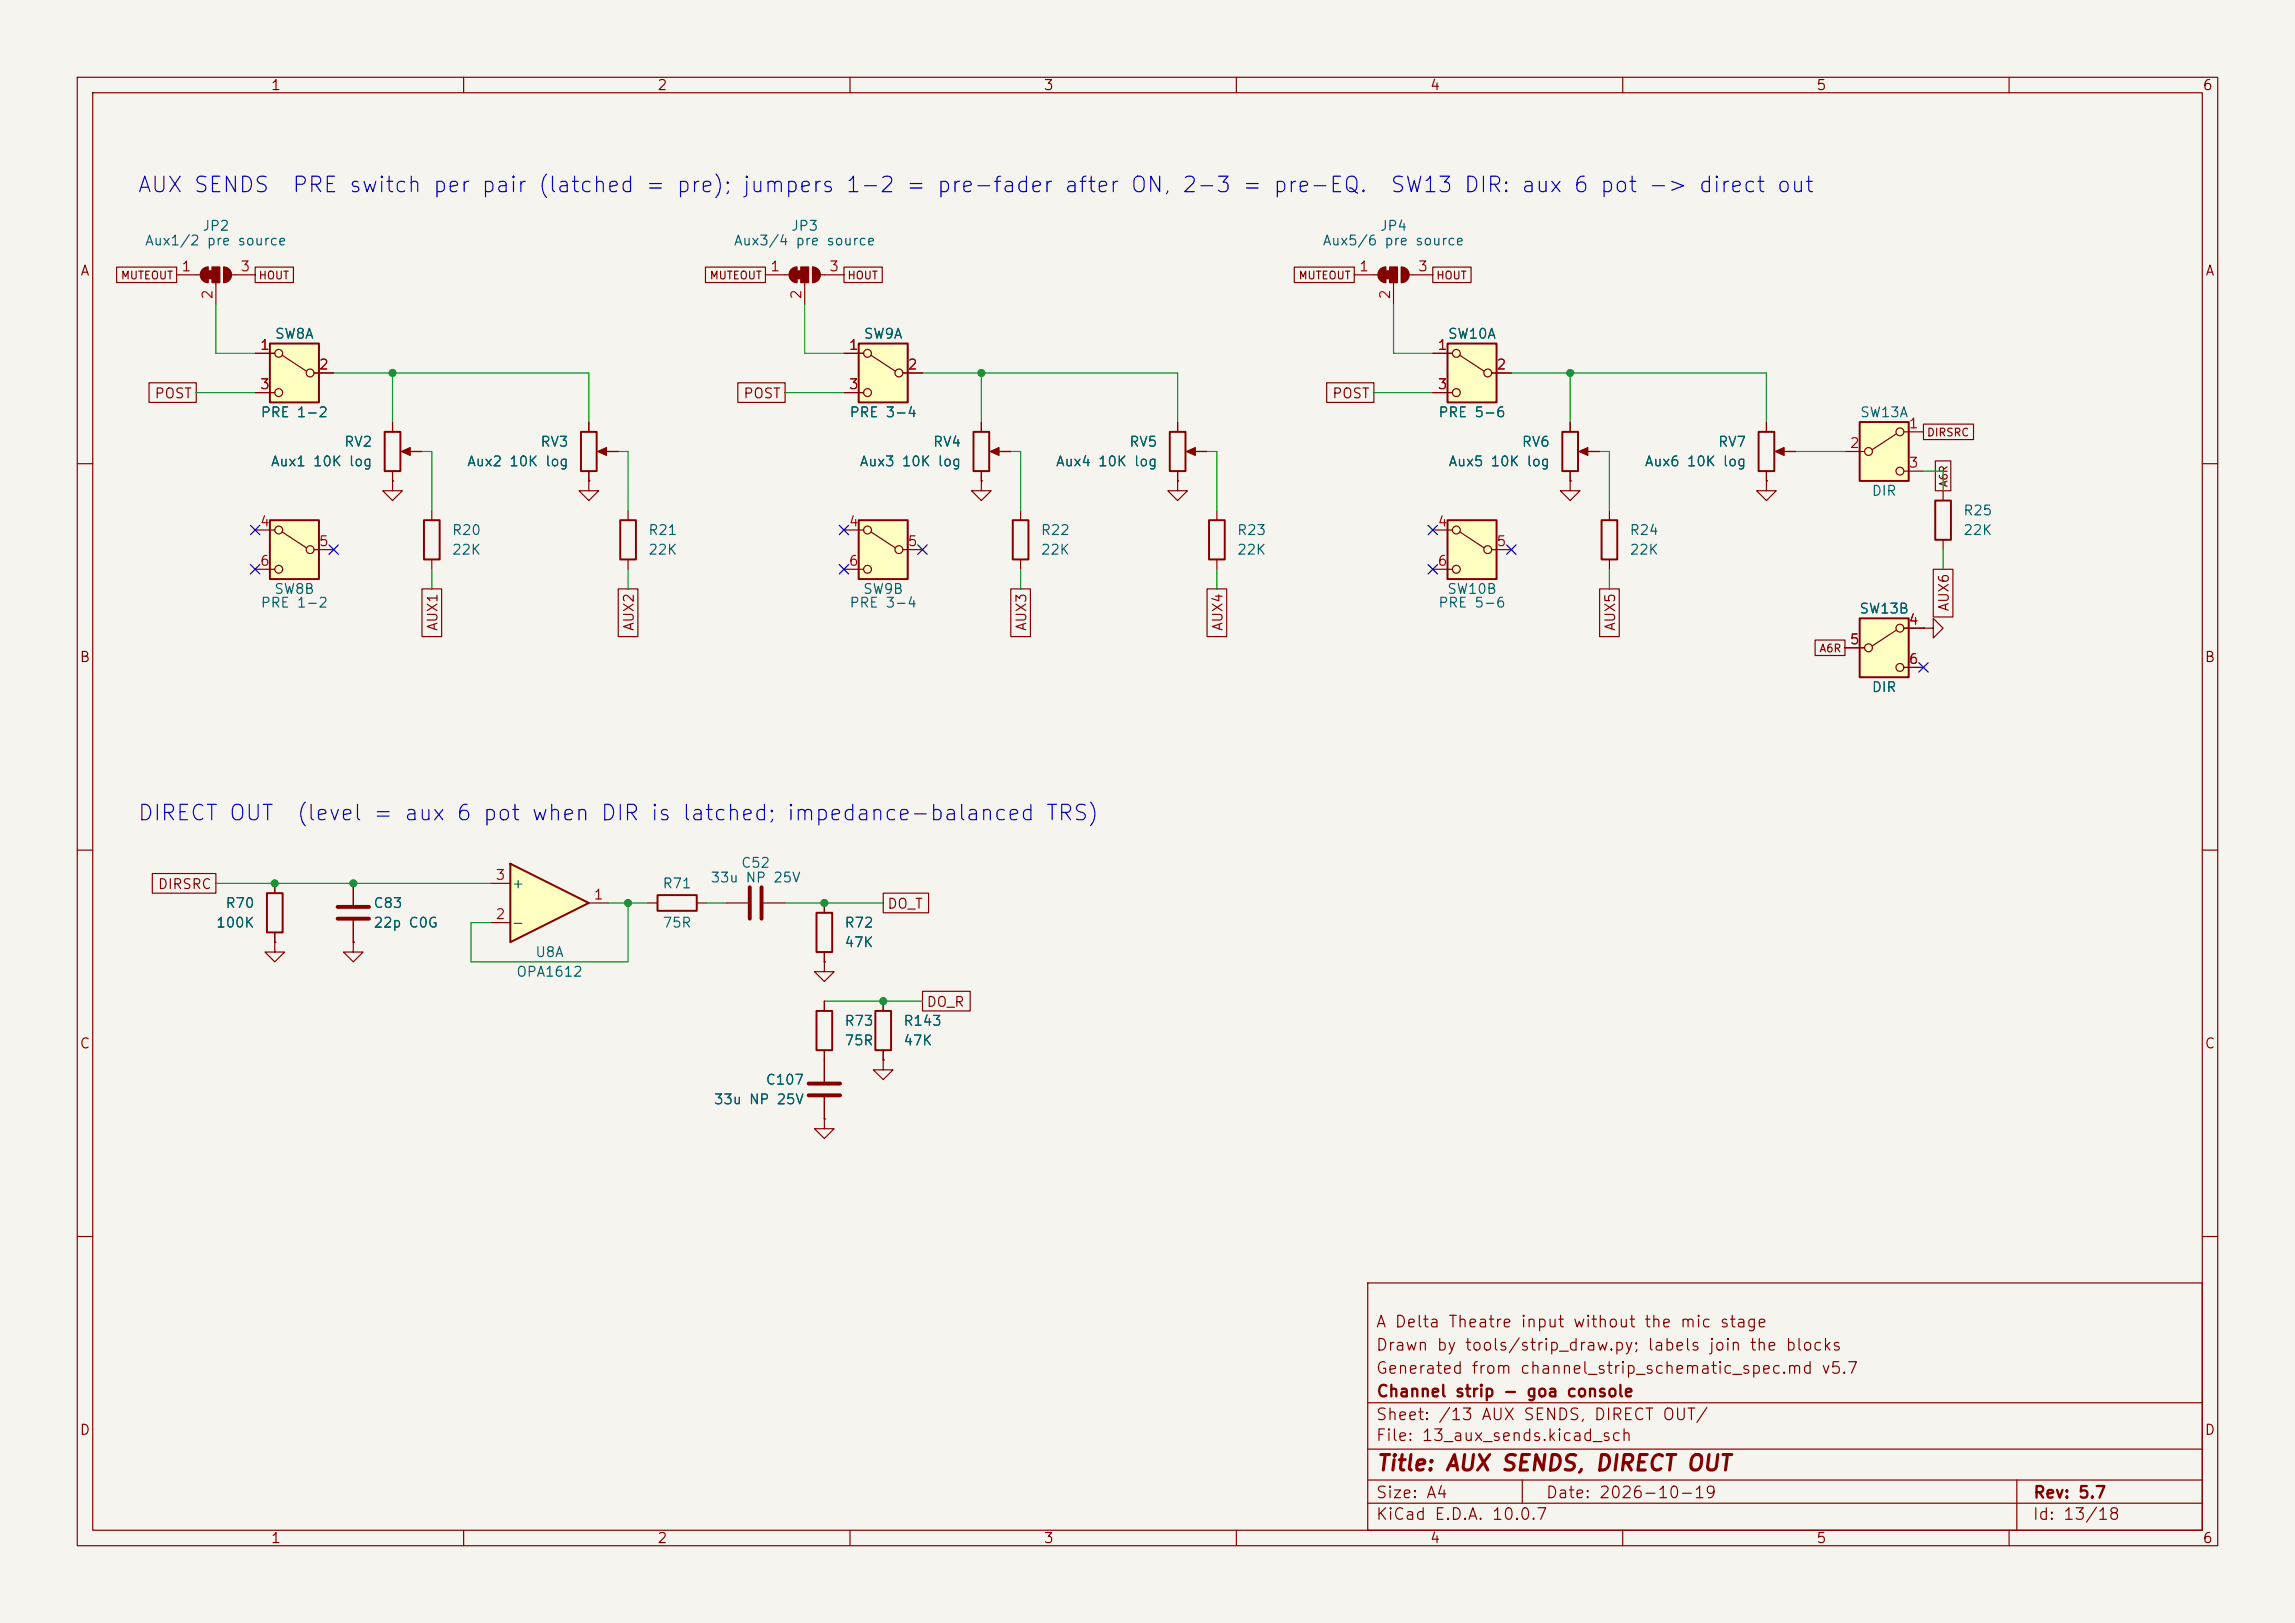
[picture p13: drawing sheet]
<svg xmlns="http://www.w3.org/2000/svg" width="297mm" height="210mm" viewBox="0 0 297 210" stroke-linecap="round" stroke-linejoin="round" font-family="sans-serif">
<defs><g id="words">
<g font-size="2" fill="#0000c2">
<text x="17.7" y="25.4">AUX SENDS</text>
<text x="37.7" y="25.4">PRE switch per pair (latched = pre); jumpers 1-2 = pre-fader after ON, 2-3 = pre-EQ.</text>
<text x="179.8" y="25.4">SW13 DIR: aux 6 pot -&gt; direct out</text>
<text x="17.7" y="106.7">DIRECT OUT</text>
<text x="38.3" y="106.7">(level = aux 6 pot when DIR is latched; impedance-balanced TRS)</text>
</g>
<text font-size="2" fill="#840000" x="178" y="190.8">Title: AUX SENDS, DIRECT OUT</text>
<g font-size="1.5" fill="#840000">
<text x="178" y="172.1">A Delta Theatre input without the mic stage</text>
<text x="178" y="178.1">Generated from channel_strip_schematic_spec.md v5.7</text>
<text x="178" y="175.1">Drawn by tools/strip_draw.py; labels join the blocks</text>
<text x="178" y="184.1">Sheet: /13 AUX SENDS, DIRECT OUT/</text>
<text x="178" y="181.1">Channel strip - goa console</text>
<text x="178" y="186.8">File: 13_aux_sends.kicad_sch</text>
<text x="178" y="197">KiCad E.D.A. 10.0.7</text>
<text x="178" y="194.2">Size: A4</text>
<text x="200" y="194.2">Date: 2026-10-19</text>
<text x="263" y="197">Id: 13/18</text>
<text x="263" y="194.2">Rev: 5.7</text>
</g>
<g font-size="1.3" fill="#840000">
<text x="35" y="12">1</text>
<text x="85" y="12">2</text>
<text x="135" y="12">3</text>
<text x="185" y="12">4</text>
<text x="235" y="12">5</text>
<text x="285" y="12">6</text>
<text x="10.3" y="36">A</text>
<text x="285.3" y="36">A</text>
<text x="19.9" y="51.9">POST</text>
<text x="96.1" y="51.9">POST</text>
<text x="172.3" y="51.9">POST</text>
<text x="56.9" y="81.7" transform="rotate(-90 56.9 81.7)">AUX1</text>
<text x="82.3" y="81.7" transform="rotate(-90 82.3 81.7)">AUX2</text>
<text x="133.1" y="81.7" transform="rotate(-90 133.1 81.7)">AUX3</text>
<text x="158.5" y="81.7" transform="rotate(-90 158.5 81.7)">AUX4</text>
<text x="209.3" y="81.7" transform="rotate(-90 209.3 81.7)">AUX5</text>
<text x="252.5" y="79.2" transform="rotate(-90 252.5 79.2)">AUX6</text>
<text x="10.2" y="86">B</text>
<text x="285.2" y="86">B</text>
<text x="20.3" y="115.4">DIRSRC</text>
<text x="114.7" y="117.9">DO_T</text>
<text x="119.8" y="130.6">DO_R</text>
<text x="10.2" y="136">C</text>
<text x="285.2" y="136">C</text>
<text x="10.2" y="186">D</text>
<text x="285.2" y="186">D</text>
<text x="35" y="200">1</text>
<text x="85" y="200">2</text>
<text x="135" y="200">3</text>
<text x="185" y="200">4</text>
<text x="235" y="200">5</text>
<text x="285" y="200">6</text>
</g>
<g font-size="1.3" fill="#006464">
<text x="18.7" y="32.1">Aux1/2 pre source</text>
<text x="26.1" y="30.2">JP2</text>
<text x="94.9" y="32.1">Aux3/4 pre source</text>
<text x="102.3" y="30.2">JP3</text>
<text x="171.1" y="32.1">Aux5/6 pre source</text>
<text x="178.5" y="30.2">JP4</text>
<text x="35.5" y="44.1">SW8A</text>
<text x="111.7" y="44.1">SW9A</text>
<text x="187.3" y="44.1">SW10A</text>
<text x="33.6" y="54.3">PRE 1-2</text>
<text x="44.5" y="58.1">RV2</text>
<text x="69.9" y="58.1">RV3</text>
<text x="109.8" y="54.3">PRE 3-4</text>
<text x="120.7" y="58.1">RV4</text>
<text x="146.1" y="58.1">RV5</text>
<text x="186" y="54.3">PRE 5-6</text>
<text x="196.9" y="58.1">RV6</text>
<text x="222.3" y="58.1">RV7</text>
<text x="240.6" y="54.3">SW13A</text>
<text x="35" y="60.7">Aux1 10K log</text>
<text x="60.4" y="60.7">Aux2 10K log</text>
<text x="111.2" y="60.7">Aux3 10K log</text>
<text x="136.6" y="60.7">Aux4 10K log</text>
<text x="187.4" y="60.7">Aux5 10K log</text>
<text x="212.8" y="60.7">Aux6 10K log</text>
<text x="242.1" y="64.5">DIR</text>
<text x="58.4" y="69.5">R20</text>
<text x="83.8" y="69.5">R21</text>
<text x="134.6" y="69.5">R22</text>
<text x="160" y="69.5">R23</text>
<text x="210.8" y="69.5">R24</text>
<text x="254" y="67">R25</text>
<text x="254" y="69.5">22K</text>
<text x="35.4" y="77.2">SW8B</text>
<text x="58.4" y="72.1">22K</text>
<text x="83.8" y="72.1">22K</text>
<text x="111.6" y="77.2">SW9B</text>
<text x="134.6" y="72.1">22K</text>
<text x="160" y="72.1">22K</text>
<text x="187.2" y="77.2">SW10B</text>
<text x="210.8" y="72.1">22K</text>
<text x="33.6" y="78.9">PRE 1-2</text>
<text x="109.8" y="78.9">PRE 3-4</text>
<text x="186" y="78.9">PRE 5-6</text>
<text x="240.5" y="79.7">SW13B</text>
<text x="242.1" y="89.9">DIR</text>
<text x="95.8" y="112.6">C52</text>
<text x="29.1" y="117.8">R70</text>
<text x="48.2" y="117.8">C83</text>
<text x="66.1" y="115.3">+</text>
<text x="85.7" y="115.3">R71</text>
<text x="91.9" y="114.5">33u NP 25V</text>
<text x="27.9" y="120.3">100K</text>
<text x="48.2" y="120.3">22p C0G</text>
<text x="66.1" y="120.3">-</text>
<text x="69.2" y="124.2">U8A</text>
<text x="85.7" y="120.3">75R</text>
<text x="109.2" y="120.3">R72</text>
<text x="109.2" y="122.9">47K</text>
<text x="66.7" y="126.7">OPA1612</text>
<text x="109.2" y="133">R73</text>
<text x="109.2" y="135.6">75R</text>
<text x="116.8" y="133">R143</text>
<text x="116.8" y="135.6">47K</text>
<text x="92.3" y="143.2">33u NP 25V</text>
<text x="99" y="140.7">C107</text>
</g>
<g font-size="1.3" fill="#a90000">
<text x="23.4" y="35.4">1</text>
<text x="31" y="35.4">3</text>
<text x="99.6" y="35.4">1</text>
<text x="107.2" y="35.4">3</text>
<text x="175.8" y="35.4">1</text>
<text x="183.4" y="35.4">3</text>
<text x="27.8" y="38.8" transform="rotate(-90 27.8 38.8)">2</text>
<text x="104" y="38.8" transform="rotate(-90 104 38.8)">2</text>
<text x="180.2" y="38.8" transform="rotate(-90 180.2 38.8)">2</text>
<text x="33.6" y="45.6">1</text>
<text x="109.8" y="45.6">1</text>
<text x="186" y="45.6">1</text>
<text x="33.6" y="50.7">3</text>
<text x="41.2" y="48.1">2</text>
<text x="109.8" y="50.7">3</text>
<text x="117.4" y="48.1">2</text>
<text x="186" y="50.7">3</text>
<text x="193.6" y="48.1">2</text>
<text x="239.3" y="58.3">2</text>
<text x="246.9" y="55.7">1</text>
<text x="246.9" y="60.8">3</text>
<text x="33.6" y="68.4">4</text>
<text x="41.2" y="71">5</text>
<text x="109.8" y="68.4">4</text>
<text x="117.4" y="71">5</text>
<text x="186" y="68.4">4</text>
<text x="193.6" y="71">5</text>
<text x="33.6" y="73.5">6</text>
<text x="109.8" y="73.5">6</text>
<text x="186" y="73.5">6</text>
<text x="239.3" y="83.7">5</text>
<text x="246.9" y="81.1">4</text>
<text x="246.9" y="86.2">6</text>
<text x="64" y="119.2">2</text>
<text x="64" y="114.2">3</text>
<text x="76.7" y="116.7">1</text>
</g>
<g font-size="1" fill="#840000">
<text x="15.6" y="36.4">MUTEOUT</text>
<text x="33.4" y="36.4">HOUT</text>
<text x="91.8" y="36.4">MUTEOUT</text>
<text x="109.6" y="36.4">HOUT</text>
<text x="168" y="36.4">MUTEOUT</text>
<text x="185.8" y="36.4">HOUT</text>
<text x="249.3" y="56.7">DIRSRC</text>
<text x="252.3" y="63.1" transform="rotate(-90 252.3 63.1)">A6R</text>
<text x="235.4" y="84.6">A6R</text>
</g>
</g></defs>
<path d="M0 0h297v210h-297z" fill="#f5f4ef" stroke="#f5f4ef" stroke-width=".13"/>
<g fill="none" stroke="#840000" stroke-width=".15">
<path d="M10 10h277v190h-277zM12 12h273v186h-273zM60 10v2M110 10v2M160 10v2M210 10v2M260 10v2M10 60h2M285 60h2M10 110h2M285 110h2M10 160h2"/>
<path d="M177 166h108v32h-108zM285 160h2M60 198v2M110 198v2M160 198v2M177 194.5h108M177 191.5h108M177 187.5h108M177 181.5h108M197 191.5v3M210 198v2M260 198v2"/>
<path d="M261 191.5v6.5"/>
</g>
<path d="M66 111.8l10.2 5-10.2 5.1z" fill="#ffffc2"/>
<path d="M54.9 67.3h2v5.1h-2zM250.4 64.8h2.1v5.1h-2.1zM66 111.8l10.2 5-10.2 5.1z" fill="none" stroke="#840000" stroke-width=".25"/>
<path d="M55.9 66v1.3M55.9 72.4v1.3M251.5 63.5v1.3M251.5 69.9v1.2M63.5 119.4h2.5M63.5 114.3h2.5M76.2 116.8h2.5M106.7 137.2v2.8M106.7 142v2.8" fill="none" stroke="#840000" stroke-width=".15"/>
<path d="M104.6 140.2h4.1M104.6 141.7h4.1" fill="none" stroke="#840000" stroke-width=".51"/>
<path d="M34.9 44.5h6.4v7.6h-6.4z" fill="#ffffc2"/>
<g fill="none" stroke="#840000" stroke-width=".15">
<path d="M33 45.7h2.6M33 50.8h2.6M36.5 46l3.1 2M40.6 48.3h2.6M106.7 116.8v1.3M106.7 124.5v1.2h1.2l-1.2 1.3-1.3-1.3h1.3M106.7 124.5h.1M106.7 123.2v1.3M114.3 137.2v1.2h1.3l-1.3 1.3-1.3-1.3h1.3M114.3 137.2h.1M114.3 129.5v1.3M114.3 135.9v1.3"/>
<circle cx="36.1" cy="50.8" r=".51"/>
<circle cx="36.1" cy="45.7" r=".51"/>
<circle cx="40.1" cy="48.3" r=".51"/>
</g>
<path d="M34.9 44.5h6.4v7.6h-6.4zM105.7 118.1h2v5.1h-2zM113.3 130.8h2v5.1h-2z" fill="none" stroke="#840000" stroke-width=".25"/>
<path d="M187.3 44.5h6.4v7.6h-6.4z" fill="#ffffc2"/>
<g fill="none" stroke="#840000" stroke-width=".15">
<path d="M185.4 45.7h2.6M185.4 50.8h2.6M188.9 46l3.1 2M193 48.3h2.6"/>
<circle cx="188.5" cy="50.8" r=".51"/>
<circle cx="188.5" cy="45.7" r=".51"/>
<circle cx="192.5" cy="48.3" r=".51"/>
</g>
<path d="M187.3 44.5h6.4v7.6h-6.4z" fill="none" stroke="#840000" stroke-width=".25"/>
<path d="M187.3 67.3h6.4v7.6h-6.4z" fill="#ffffc2"/>
<g fill="none" stroke="#840000" stroke-width=".15">
<path d="M175.3 35.6h3M179.3 34.5v2.1M180.3 36.6v2.8M181.4 34.5v2.1M182.4 35.6h3M127 54.6v1.3M128.5 58.4h2.3M152.4 54.6v1.3M153.9 58.4h2.3M203.2 54.6v1.3M204.7 58.4h2.3M228.6 54.6v1.3"/>
<path d="M230.1 58.4h2.3M127 62.2v1.3h1.3l-1.3 1.3-1.3-1.3h1.3M127 62.2h.1M127 61v1.2M132.1 66v1.3M132.1 72.4v1.3M152.4 62.2v1.3h1.3l-1.3 1.3-1.3-1.3h1.3M152.4 62.2h.1M152.4 61v1.2M157.5 66v1.3M157.5 72.4v1.3M185.4 68.6h2.6"/>
<path d="M185.4 73.7h2.6M188.9 68.8l3.1 2.1M193 71.1h2.6M203.2 62.2v1.3h1.3l-1.3 1.3-1.3-1.3h1.3M203.2 62.2h.1M203.2 61v1.2M208.3 66v1.3M208.3 72.4v1.3M228.6 62.2v1.3h1.3l-1.3 1.3-1.3-1.3h1.3M228.6 62.2h.1M228.6 61v1.2M83.8 116.8h1.3"/>
<path d="M90.2 116.8h1.2M94 116.8h2.8M98.8 116.8h2.8"/>
<circle cx="188.5" cy="73.7" r=".51"/>
<circle cx="188.5" cy="68.6" r=".51"/>
<circle cx="192.5" cy="71.1" r=".51"/>
</g>
<path d="M126 55.9h2v5.1h-2zM151.4 55.9h2v5.1h-2zM202.2 55.9h2v5.1h-2zM227.6 55.9h2v5.1h-2zM131.1 67.3h2v5.1h-2zM156.5 67.3h2v5.1h-2zM187.3 67.3h6.4v7.6h-6.4zM207.3 67.3h2v5.1h-2zM85.1 115.8h5.1v2.1h-5.1z" fill="none" stroke="#840000" stroke-width=".25"/>
<path d="M97 114.8v4.1M98.6 114.8v4.1" fill="none" stroke="#840000" stroke-width=".51"/>
<g fill="#840000" stroke="#840000" stroke-width=".15">
<path d="M204.3 58.4l1.2-.5v1z"/>
<path d="M153.5 58.4l1.2-.5v1z"/>
<path d="M229.7 58.4l1.2-.5v1z"/>
<path d="M128.1 58.4l1.2-.5v1z"/>
<path d="M179.3 35.1h.5v1h-.5z"/>
<path d="M178.6 34.8l.4-.2 .3-.1v2.1a1.02 1.02 0 0 1-.9-.7 1.02 1.02 0 0 1 .2-1.1z"/>
<path d="M179.8 34.5h1v2.1h-1z"/>
<path d="M181.4 34.5a1.02 1.02 0 0 1 1 1.1 1.02 1.02 0 0 1-1 1z"/>
</g>
<path d="M111.1 44.5h6.4v7.6h-6.4z" fill="#ffffc2"/>
<g fill="none" stroke="#840000" stroke-width=".15">
<path d="M109.2 45.7h2.6M109.2 50.8h2.6M112.7 46l3.1 2M116.8 48.3h2.6"/>
<circle cx="112.3" cy="50.8" r=".51"/>
<circle cx="112.3" cy="45.7" r=".51"/>
<circle cx="116.3" cy="48.3" r=".51"/>
</g>
<path d="M111.1 44.5h6.4v7.6h-6.4z" fill="none" stroke="#840000" stroke-width=".25"/>
<path d="M240.7 54.6h6.3v7.6h-6.3z" fill="#ffffc2"/>
<g fill="none" stroke="#840000" stroke-width=".15">
<path d="M238.8 58.4h2.5M245.4 56.1l-3.1 2.1M246.4 55.9h2.5M246.4 61h2.5"/>
<circle cx="241.8" cy="58.4" r=".51"/>
<circle cx="245.9" cy="55.9" r=".51"/>
<circle cx="245.9" cy="61" r=".51"/>
</g>
<path d="M240.7 54.6h6.3v7.6h-6.3z" fill="none" stroke="#840000" stroke-width=".25"/>
<path d="M240.7 80h6.3v7.6h-6.3z" fill="#ffffc2"/>
<g fill="none" stroke="#840000" stroke-width=".15">
<path d="M22.9 35.6h3M26.9 34.5v2.1M27.9 36.6v2.8M29 34.5v2.1M30 35.6h3M99.1 35.6h3M103.1 34.5v2.1M104.1 36.6v2.8M105.2 34.5v2.1M106.2 35.6h3M50.8 54.6v1.3M52.3 58.4h2.3"/>
<path d="M76.2 54.6v1.3M77.7 58.4h2.3M50.8 62.2v1.3h1.3l-1.3 1.3-1.3-1.3h1.3M50.8 62.2h.1M50.8 61v1.2M76.2 62.2v1.3h1.3l-1.3 1.3-1.3-1.3h1.3M76.2 62.2h.1M76.2 61v1.2M81.3 66v1.3M81.3 72.4v1.3M238.8 83.8h2.5M245.4 81.5l-3.1 2.1"/>
<path d="M246.4 81.3h2.5M246.4 86.4h2.5M248.9 81.3h1.3v-1.3l1.3 1.3-1.3 1.3v-1.3M248.9 81.3h.1M35.6 114.3v1.3M45.7 114.3v2.8M45.7 119.1v2.8M35.6 121.9v1.3h1.2l-1.2 1.3-1.3-1.3h1.3M35.6 121.9h.1M35.6 120.7v1.2M45.7 121.9v1.3h1.3l-1.3 1.3-1.3-1.3h1.3M45.7 121.9h.1"/>
<path d="M106.7 129.5v1.3M106.7 135.9v1.3M106.7 144.8v1.3h1.2l-1.2 1.2-1.3-1.2h1.3M106.7 144.8h.1"/>
<circle cx="241.8" cy="83.8" r=".51"/>
<circle cx="245.9" cy="86.4" r=".51"/>
<circle cx="245.9" cy="81.3" r=".51"/>
</g>
<path d="M49.8 55.9h2v5.1h-2zM75.2 55.9h2v5.1h-2zM80.3 67.3h2v5.1h-2zM240.7 80h6.3v7.6h-6.3zM34.5 115.6h2.1v5.1h-2.1zM105.7 130.8h2v5.1h-2z" fill="none" stroke="#840000" stroke-width=".25"/>
<path d="M43.7 117.3h4.1M43.7 118.9h4.1" fill="none" stroke="#840000" stroke-width=".51"/>
<g fill="#840000" stroke="#840000" stroke-width=".15">
<path d="M26.9 35.1h.5v1h-.5z"/>
<path d="M26.2 34.8l.4-.2 .3-.1v2.1a1.02 1.02 0 0 1-.9-.7 1.02 1.02 0 0 1 .2-1.1z"/>
<path d="M27.4 34.5h1v2.1h-1z"/>
<path d="M29 34.5a1.02 1.02 0 0 1 1 1.1 1.02 1.02 0 0 1-1 1z"/>
<path d="M77.3 58.4l1.2-.5v1z"/>
<path d="M51.9 58.4l1.2-.5v1z"/>
<path d="M103.1 35.1h.5v1h-.5z"/>
<path d="M102.4 34.8l.4-.2 .3-.1v2.1a1.02 1.02 0 0 1-.9-.7 1.02 1.02 0 0 1 .2-1.1z"/>
<path d="M103.6 34.5h1v2.1h-1z"/>
<path d="M105.2 34.5a1.02 1.02 0 0 1 1 1.1 1.02 1.02 0 0 1-1 1z"/>
</g>
<path d="M111.1 67.3h6.4v7.6h-6.4z" fill="#ffffc2"/>
<g fill="none" stroke="#840000" stroke-width=".15">
<path d="M109.2 68.6h2.6M109.2 73.7h2.6M112.7 68.8l3.1 2.1M116.8 71.1h2.6"/>
<circle cx="112.3" cy="73.7" r=".51"/>
<circle cx="112.3" cy="68.6" r=".51"/>
<circle cx="116.3" cy="71.1" r=".51"/>
</g>
<path d="M111.1 67.3h6.4v7.6h-6.4z" fill="none" stroke="#840000" stroke-width=".25"/>
<path d="M34.9 67.3h6.4v7.6h-6.4z" fill="#ffffc2"/>
<g fill="none" stroke="#840000" stroke-width=".15">
<path d="M15.1 34.6h7.8v2h-7.8zM33 34.6h5v2h-5zM91.3 34.6h7.8v2h-7.8zM109.2 34.6h5v2h-5zM167.5 34.6h7.8v2h-7.8zM185.4 34.6h5v2h-5zM19.3 49.5h6.1v2.6h-6.1zM33 45.7h2.6M33 50.8h2.6M40.6 48.3h2.6M50.8 54.6v1.3M53.3 58.4h1.3"/>
<path d="M76.2 54.6v1.3M78.7 58.4h1.3M95.5 49.5h6.1v2.6h-6.1zM109.2 45.7h2.6M109.2 50.8h2.6M116.8 48.3h2.6M127 54.6v1.3M129.5 58.4h1.3M152.4 54.6v1.3M154.9 58.4h1.3M171.7 49.5h6.1v2.6h-6.1zM185.4 45.7h2.6"/>
<path d="M185.4 50.8h2.6M193 48.3h2.6M203.2 54.6v1.3M205.7 58.4h1.3M228.6 54.6v1.3M231.1 58.4h1.3M248.9 54.9h6.5v2h-6.5zM250.5 59.6h2v3.9h-2zM33 68.6h2.6M33 73.7h2.6M36.5 68.8l3.1 2.1M40.6 71.1h2.6"/>
<path d="M50.8 62.2h.1M50.8 61v1.2M54.6 76.2h2.6v6.2h-2.6zM76.2 62.2h.1M76.2 61v1.2M80 76.2h2.6v6.2h-2.6zM127 62.2h.1M127 61v1.2M130.8 76.2h2.6v6.2h-2.6zM152.4 62.2h.1M152.4 61v1.2M156.2 76.2h2.6v6.2h-2.6z"/>
<path d="M203.2 62.2h.1M203.2 61v1.2M207 76.2h2.6v6.2h-2.6zM228.6 62.2h.1M228.6 61v1.2M250.2 73.7h2.5v6.1h-2.5zM234.9 82.8h3.9v2h-3.9zM238.8 83.8h2.5M246.4 81.3h2.5M246.4 86.4h2.5M248.9 81.3h.1M19.7 113h8.2v2.6h-8.2z"/>
<path d="M35.6 114.3v1.3M45.7 114.3v2.8M45.7 119.1v2.8M106.7 116.8v1.3M114.3 115.6h5.9v2.5h-5.9zM35.6 121.9h.1M35.6 120.7v1.2M45.7 121.9h.1M106.7 124.5h.1M106.7 123.2v1.3M106.7 129.5v1.3M106.7 135.9v4.1"/>
<path d="M114.3 137.2h.1M114.3 129.5v1.3M114.3 135.9v1.3M119.4 128.3h6.2v2.5h-6.2zM106.7 144.8h.1M106.7 142v2.8"/>
<circle cx="36.1" cy="68.6" r=".51"/>
<circle cx="36.1" cy="73.7" r=".51"/>
<circle cx="40.1" cy="71.1" r=".51"/>
</g>
<path d="M34.9 67.3h6.4v7.6h-6.4z" fill="none" stroke="#840000" stroke-width=".25"/>
<g fill="none" stroke="#009600" stroke-width=".15">
<path d="M27.9 39.4v6.3h5.1M104.1 39.4v6.3h5.1M180.3 39.4v6.3h5.1M25.4 50.8h7.6M43.2 48.3h33v6.3M50.8 48.3v6.3M54.6 58.4h1.3v7.6M80 58.4h1.3v7.6M101.6 50.8h7.6M119.4 48.3h33v6.3M127 48.3v6.3M130.8 58.4h1.3v7.6"/>
<path d="M156.2 58.4h1.3v7.6M177.8 50.8h7.6M195.6 48.3h33v6.3M203.2 48.3v6.3M207 58.4h1.3v7.6M232.4 58.4h6.4M55.9 73.7v2.5M81.3 73.7v2.5M132.1 73.7v2.5M157.5 73.7v2.5M208.3 73.7v2.5M248.9 61h2.6v2.5"/>
<path d="M251.5 71.1v2.6M27.9 114.3h35.6M78.7 116.8h5.1M81.3 116.8v7.7h-20.3v-5.1h2.5M91.4 116.8h2.6M101.6 116.8h12.7M106.7 129.5h12.7"/>
</g>
<g fill="none" stroke="#000084" stroke-width=".15">
<path d="M32.4 68l1.2 1.2M32.4 73.1l1.2 1.2M33.6 68l-1.2 1.2M33.6 73.1l-1.2 1.2M42.6 70.5l1.2 1.2M43.8 70.5l-1.2 1.2M108.6 73.1l1.2 1.2M108.6 68l1.2 1.2M109.8 73.1l-1.2 1.2M109.8 68l-1.2 1.2M118.8 70.5l1.2 1.2M120 70.5l-1.2 1.2"/>
<path d="M184.8 73.1l1.2 1.2M184.8 68l1.2 1.2M186 73.1l-1.2 1.2M186 68l-1.2 1.2M195 70.5l1.2 1.2M196.2 70.5l-1.2 1.2M248.3 85.8l1.2 1.2M249.5 85.8l-1.2 1.2"/>
</g>
<g fill="#009600" stroke="#009600" stroke-width=".13">
<circle cx="203.2" cy="48.3" r=".46"/>
<circle cx="35.6" cy="114.3" r=".46"/>
<circle cx="50.8" cy="48.3" r=".46"/>
<circle cx="45.7" cy="114.3" r=".46"/>
<circle cx="127" cy="48.3" r=".46"/>
<circle cx="106.7" cy="116.8" r=".46"/>
<circle cx="81.3" cy="116.8" r=".46"/>
<circle cx="114.3" cy="129.5" r=".46"/>
</g>
<use href="#words"/>
</svg>
